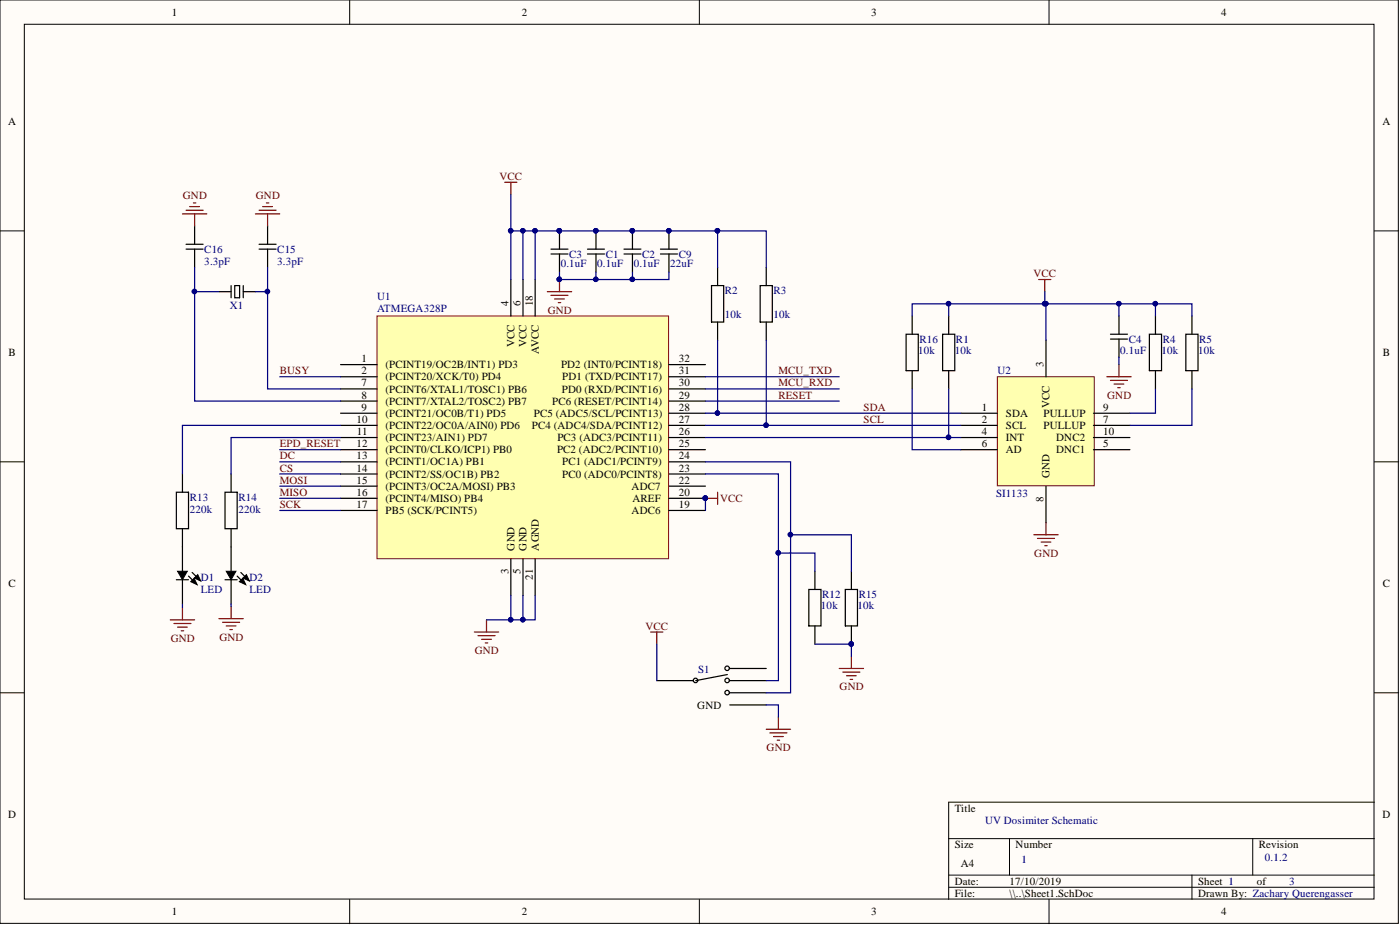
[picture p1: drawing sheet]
<svg xmlns="http://www.w3.org/2000/svg" width="292mm" height="193mm" viewBox="0 0 292 193" stroke-linecap="round" stroke-linejoin="round" font-family="sans-serif">
<defs><g id="words">
<g font-size="2.3">
<text x="35.9" y="3.3">1</text>
<text x="108.9" y="3.3">2</text>
<text x="181.8" y="3.3">3</text>
<text x="254.8" y="3.3">4</text>
<text x="1.7" y="26.1">A</text>
<text x="288.4" y="26.1">A</text>
<text x="106.1" y="63.9" transform="rotate(-90 106.1 63.9)">4</text>
<text x="108.6" y="63.9" transform="rotate(-90 108.6 63.9)">6</text>
<text x="111.1" y="63.9" transform="rotate(-90 111.1 63.9)">18</text>
<text x="1.8" y="74.3">B</text>
<text x="75.5" y="75.6">1</text>
<text x="80.4" y="76.8">(PCINT19/OC2B/INT1) PD3</text>
<text x="107.3" y="72.4" transform="rotate(-90 107.3 72.4)">VCC</text>
<text x="109.9" y="72.4" transform="rotate(-90 109.9 72.4)">VCC</text>
<text x="112.4" y="73.8" transform="rotate(-90 112.4 73.8)">AVCC</text>
<text x="117.1" y="76.8">PD2 (INT0/PCINT18)</text>
<text x="141.6" y="75.6">32</text>
<text x="217.7" y="76.6" transform="rotate(-90 217.7 76.6)">3</text>
<text x="288.5" y="74.3">B</text>
<text x="75.5" y="78.1">2</text>
<text x="75.5" y="80.6">7</text>
<text x="75.5" y="83.2">8</text>
<text x="80.4" y="79.4">(PCINT20/XCK/T0) PD4</text>
<text x="80.4" y="81.9">(PCINT6/XTAL1/TOSC1) PB6</text>
<text x="117.2" y="81.9">PD0 (RXD/PCINT16)</text>
<text x="117.3" y="79.4">PD1 (TXD/PCINT17)</text>
<text x="141.6" y="83.2">29</text>
<text x="141.6" y="80.6">30</text>
<text x="141.6" y="78.1">31</text>
<text x="74.4" y="88.2">10</text>
<text x="75.5" y="85.7">9</text>
<text x="80.4" y="84.4">(PCINT7/XTAL2/TOSC2) PB7</text>
<text x="80.4" y="87">(PCINT21/OC0B/T1) PD5</text>
<text x="80.4" y="89.5">(PCINT22/OC0A/AIN0) PD6</text>
<text x="111" y="89.5">PC4 (ADC4/SDA/PCINT12)</text>
<text x="111.4" y="87">PC5 (ADC5/SCL/PCINT13)</text>
<text x="115.2" y="84.4">PC6 (RESET/PCINT14)</text>
<text x="141.6" y="88.2">27</text>
<text x="141.6" y="85.7">28</text>
<text x="204.9" y="85.7">1</text>
<text x="204.9" y="88.2">2</text>
<text x="209.9" y="87">SDA</text>
<text x="209.9" y="89.5">SCL</text>
<text x="217.7" y="89.5">PULLUP</text>
<text x="217.7" y="87">PULLUP</text>
<text x="219" y="85.1" transform="rotate(-90 219 85.1)">VCC</text>
<text x="230.2" y="88.2">7</text>
<text x="230.2" y="85.7">9</text>
<text x="74.4" y="93.3">12</text>
<text x="74.4" y="95.8">13</text>
<text x="74.4" y="90.8">11</text>
<text x="80.4" y="92">(PCINT23/AIN1) PD7</text>
<text x="80.4" y="94.6">(PCINT0/CLKO/ICP1) PB0</text>
<text x="116.2" y="94.6">PC2 (ADC2/PCINT10)</text>
<text x="116.3" y="92">PC3 (ADC3/PCINT11)</text>
<text x="141.6" y="95.8">24</text>
<text x="141.6" y="93.3">25</text>
<text x="141.6" y="90.8">26</text>
<text x="204.9" y="90.8">4</text>
<text x="204.9" y="93.3">6</text>
<text x="209.9" y="92">INT</text>
<text x="209.9" y="94.6">AD</text>
<text x="220.4" y="94.6">DNC1</text>
<text x="220.4" y="92">DNC2</text>
<text x="230.2" y="93.3">5</text>
<text x="230.2" y="90.8">10</text>
<text x="74.4" y="98.4">14</text>
<text x="74.4" y="100.9">15</text>
<text x="80.4" y="97.1">(PCINT1/OC1A) PB1</text>
<text x="80.4" y="99.6">(PCINT2/SS/OC1B) PB2</text>
<text x="117.3" y="99.6">PC0 (ADC0/PCINT8)</text>
<text x="117.3" y="97.1">PC1 (ADC1/PCINT9)</text>
<text x="141.6" y="100.9">22</text>
<text x="141.6" y="98.4">23</text>
<text x="219" y="99.6" transform="rotate(-90 219 99.6)">GND</text>
<text x="74.4" y="103.4">16</text>
<text x="74.4" y="106">17</text>
<text x="80.4" y="102.2">(PCINT3/OC2A/MOSI) PB3</text>
<text x="80.4" y="104.7">(PCINT4/MISO) PB4</text>
<text x="80.4" y="107.3">PB5 (SCK/PCINT5)</text>
<text x="131.8" y="107.3">ADC6</text>
<text x="131.8" y="102.2">ADC7</text>
<text x="132" y="104.7">AREF</text>
<text x="141.6" y="106">19</text>
<text x="141.6" y="103.4">20</text>
<text x="217.7" y="104.6" transform="rotate(-90 217.7 104.6)">8</text>
<text x="106.1" y="119.8" transform="rotate(-90 106.1 119.8)">3</text>
<text x="107.3" y="114.9" transform="rotate(-90 107.3 114.9)">GND</text>
<text x="108.6" y="119.8" transform="rotate(-90 108.6 119.8)">5</text>
<text x="109.9" y="114.9" transform="rotate(-90 109.9 114.9)">GND</text>
<text x="112.4" y="114.9" transform="rotate(-90 112.4 114.9)">AGND</text>
<text x="1.8" y="122.5">C</text>
<text x="111.1" y="120.9" transform="rotate(-90 111.1 120.9)">21</text>
<text x="288.5" y="122.5">C</text>
<text x="145.5" y="147.8">GND</text>
<text x="1.7" y="170.6">D</text>
<text x="199.2" y="169.4">Title</text>
<text x="288.4" y="170.6">D</text>
<text x="199.2" y="177">Size</text>
<text x="211.9" y="177">Number</text>
<text x="262.6" y="177">Revision</text>
<text x="199.2" y="184.6">Date:</text>
<text x="200.5" y="180.8">A4</text>
<text x="210.6" y="184.6">17/10/2019</text>
<text x="250" y="184.6">Sheet 1</text>
<text x="262.3" y="184.6">of</text>
<text x="35.9" y="190.9">1</text>
<text x="108.9" y="190.9">2</text>
<text x="181.8" y="190.9">3</text>
<text x="199.2" y="187.1">File:</text>
<text x="210.6" y="187.1">\\..\Sheet1.SchDoc</text>
<text x="250" y="187.1">Drawn By: Zachary Querengasser</text>
<text x="254.8" y="190.9">4</text>
</g>
<g font-size="2.3" fill="#800000">
<text x="38.1" y="41.6">GND</text>
<text x="53.4" y="41.6">GND</text>
<text x="104.2" y="37.5">VCC</text>
<text x="215.6" y="57.8">VCC</text>
<text x="114.3" y="65.4">GND</text>
<text x="58.4" y="78.1">BUSY</text>
<text x="162.4" y="78.1">MCU_TXD</text>
<text x="162.4" y="80.6">MCU_RXD</text>
<text x="162.4" y="83.2">RESET</text>
<text x="231" y="83.2">GND</text>
<text x="180.2" y="85.7">SDA</text>
<text x="180.2" y="88.2">SCL</text>
<text x="58.4" y="95.8">DC</text>
<text x="58.4" y="93.3">EPD_RESET</text>
<text x="58.4" y="100.9">MOSI</text>
<text x="58.4" y="98.4">CS</text>
<text x="58.4" y="106">SCK</text>
<text x="58.4" y="103.4">MISO</text>
<text x="150.2" y="104.7">VCC</text>
<text x="215.8" y="116.1">GND</text>
<text x="134.7" y="131.3">VCC</text>
<text x="35.6" y="133.9">GND</text>
<text x="45.8" y="133.6">GND</text>
<text x="99.1" y="136.4">GND</text>
<text x="175.2" y="144">GND</text>
<text x="160" y="156.7">GND</text>
</g>
<g font-size="2.3" fill="#000080">
<text x="42.6" y="52.7">C16</text>
<text x="57.9" y="52.7">C15</text>
<text x="118.8" y="53.7">C3</text>
<text x="126.4" y="53.7">C1</text>
<text x="134" y="53.7">C2</text>
<text x="141.6" y="53.7">C9</text>
<text x="42.6" y="55.3">3.3pF</text>
<text x="57.9" y="55.3">3.3pF</text>
<text x="117" y="55.8">0.1uF</text>
<text x="124.6" y="55.8">0.1uF</text>
<text x="132.2" y="55.8">0.1uF</text>
<text x="139.8" y="55.8">22uF</text>
<text x="48" y="64.4">X1</text>
<text x="78.7" y="62.6">U1</text>
<text x="78.7" y="65.2">ATMEGA328P</text>
<text x="151.2" y="61.4">R2</text>
<text x="161.4" y="61.4">R3</text>
<text x="151.2" y="66.4">10k</text>
<text x="161.4" y="66.4">10k</text>
<text x="191.8" y="71.5">R16</text>
<text x="199.5" y="71.5">R1</text>
<text x="235.5" y="71.5">C4</text>
<text x="242.6" y="71.5">R4</text>
<text x="250.2" y="71.5">R5</text>
<text x="191.6" y="73.8">10k</text>
<text x="199.2" y="73.8">10k</text>
<text x="233.7" y="73.8">0.1uF</text>
<text x="242.3" y="73.8">10k</text>
<text x="250" y="73.8">10k</text>
<text x="208.1" y="78.1">U2</text>
<text x="39.6" y="107">220k</text>
<text x="39.6" y="104.5">R13</text>
<text x="49.7" y="107">220k</text>
<text x="49.7" y="104.5">R14</text>
<text x="207.8" y="103.7">SI1133</text>
<text x="41.9" y="121.2">D1</text>
<text x="41.9" y="123.7">LED</text>
<text x="52" y="121.2">D2</text>
<text x="52" y="123.7">LED</text>
<text x="171.5" y="124.7">R12</text>
<text x="179.2" y="124.7">R15</text>
<text x="171.3" y="127">10k</text>
<text x="178.9" y="127">10k</text>
<text x="145.7" y="140.5">S1</text>
<text x="205.6" y="171.9">UV Dosimiter Schematic</text>
<text x="263.9" y="179.5">0.1.2</text>
<text x="213.2" y="180">1</text>
<text x="269" y="184.6">3</text>
</g>
</g></defs>
<g fill="#fffcf8" stroke="#000" stroke-width=".21">
<path d="M0 0h291.8v192.6h-291.8z"/>
<path d="M5.1 5.1h281.6v182.5h-281.6z"/>
</g>
<g fill="none" stroke="#000" stroke-width=".21">
<path d="M73 0v5.1M145.9 0v5.1M218.9 0v5.1M0 48.2h5.1M286.8 48.2h5M0 96.3h5.1M286.8 96.3h5M0 144.5h5.1M286.8 144.5h5M197.9 175h88.9M210.6 175v7.6M261.4 175v7.6"/>
<path d="M286.8 167.3h-88.9v20.3M73 187.6v5.1M145.9 187.6v5.1M197.9 182.6h88.9M197.9 185.1h88.9M218.9 187.6v5.1M248.7 182.6v5"/>
</g>
<path d="M78.7 65.9h60.8v50.7h-60.8z" fill="#ffffb0" stroke="#800000" stroke-width=".21"/>
<g fill="none" stroke="#000" stroke-width=".25">
<path d="M48.2 59.6v2.5M49 59.6h1v2.5h-1zM50.8 59.6v2.5M106.6 58.3v7.6M109.1 58.3v7.6M111.7 58.3v7.6M115 52h3.5M115 53h3.5M116.7 48.2v3.8M116.7 53v3.8M148.5 59.6h2.5v7.6h-2.5zM149.7 55.8v3.8"/>
<path d="M158.6 59.6h2.5v7.6h-2.5zM159.9 55.8v3.8M45.7 60.8h2.5M50.8 60.8h2.5M71.1 76.1h7.6M71.1 78.6h7.6M139.6 76.1h7.6M139.6 78.6h7.6M149.7 67.2v3.8M159.9 67.2v3.8M239.8 69.7h2.5v7.6h-2.5zM241.1 65.9v3.8"/>
<path d="M241.1 77.3v3.8M247.4 69.7h2.6v7.6h-2.6zM248.7 65.9v3.8M248.7 77.3v3.8M71.1 81.1h7.6M71.1 83.7h7.6M71.1 86.2h7.6M71.1 88.7h7.6M71.1 91.3h7.6M71.1 93.8h7.6M71.1 96.3h7.6M71.1 98.9h7.6"/>
<path d="M139.6 81.1h7.6M139.6 83.7h7.6M139.6 86.2h7.6M139.6 88.7h7.6M139.6 91.3h7.6M139.6 93.8h7.6M139.6 96.3h7.6M139.6 98.9h7.6M71.1 101.4h7.6M71.1 104h7.6M71.1 106.5h7.6M106.6 116.6v7.6"/>
<path d="M109.1 116.6v7.6M111.7 116.6v7.6M139.6 101.4h7.6M139.6 104h7.6M139.6 106.5h7.6"/>
</g>
<g fill="#000080" stroke="#000080" stroke-width=".21">
<circle cx="147.1" cy="103.9" r=".47"/>
<circle cx="116.7" cy="48.1" r=".47"/>
<circle cx="116.7" cy="58.3" r=".47"/>
</g>
<g fill="none" stroke="#800000" stroke-width=".25">
<path d="M105.3 38h2.6M106.6 38v2.6M116.7 58.3v2.5M216.7 58.3h2.6M218 58.3v2.5M114.2 60.8h5.1M115 61.6h3.5M115.7 62.4h2M116.5 63.1h.5M215.7 111.6h5.1M216.5 112.3h3.5M217.2 113.1h2.1"/>
<path d="M218 113.8h.5M218.2 109v2.6M99 131.8h5M99.7 132.6h3.6M100.5 133.4h2M101.3 134.1h.5M101.5 129.3v2.5"/>
</g>
<path d="M208.1 78.6h20.2v22.7h-20.2z" fill="#ffffb0" stroke="#800000" stroke-width=".21"/>
<g fill="none" stroke="#000" stroke-width=".25">
<path d="M38.8 52h3.6M38.8 51h3.6M40.6 47.2v3.8M40.6 52v3.8M54.1 52h3.5M54.1 51h3.5M55.8 47.2v3.8M55.8 52v3.8M122.6 52h3.5M122.6 53h3.5M124.3 48.2v3.8M124.3 53v3.8"/>
<path d="M130.2 52h3.5M130.2 53h3.5M132 48.2v3.8M132 53v3.8M137.8 52h3.5M137.8 53h3.5M139.6 48.2v3.8M139.6 53v3.8M189.1 69.7h2.5v7.6h-2.5zM190.3 65.9v3.8M190.3 77.3v3.8M196.7 69.7h2.5v7.6h-2.5z"/>
<path d="M197.9 65.9v3.8M197.9 77.3v3.8M218.2 71v7.6M231.7 70.7h3.5M231.7 69.7h3.5M233.5 65.9v3.8M233.5 70.7v3.8M38.1 98.9v3.8M48.2 98.9v3.8M200.5 86.2h7.6M200.5 88.7h7.6M200.5 91.3h7.6"/>
<path d="M200.5 93.8h7.6M228.1 86.2h7.6M228.1 88.7h7.6M228.1 91.3h7.6M228.1 93.8h7.6M36.8 102.7h2.5v7.6h-2.5zM38.1 110.3v8.9M40.1 119.4l1.5 1.5M46.9 102.7h2.6v7.6h-2.6zM48.2 110.3v8.9M50.2 119.4l1.6 1.5M170 119.2v3.8"/>
<path d="M177.6 119.2v3.8M218.2 101.4v7.6M36.8 120.9h2.5M38.1 120.9v5.1M39.3 120.2l1.6 1.5M46.9 120.9h2.6M48.2 120.9v5.1M49.5 120.2l1.5 1.5M152.3 139.5h7.6M168.8 123h2.5v7.6h-2.5zM170 130.6v3.8M176.4 123h2.5v7.6h-2.5z"/>
<path d="M177.6 130.6v3.8M137 142h7.6M151.8 140.7l-6.6 1.3M152.3 142h7.6M152.3 144.5h7.6M152.3 147.1h7.6"/>
<circle cx="151.7" cy="139.4" r=".47"/>
<circle cx="145.1" cy="142" r=".47"/>
<circle cx="151.7" cy="144.5" r=".47"/>
<circle cx="151.7" cy="142" r=".47"/>
</g>
<g fill="#000080" stroke="#000080" stroke-width=".21">
<circle cx="177.6" cy="134.3" r=".47"/>
<circle cx="147.1" cy="103.9" r=".47"/>
<circle cx="124.3" cy="48.1" r=".47"/>
<circle cx="131.9" cy="48.1" r=".47"/>
<circle cx="139.5" cy="48.1" r=".47"/>
<circle cx="106.5" cy="48.1" r=".47"/>
<circle cx="109.1" cy="48.1" r=".47"/>
<circle cx="111.6" cy="48.1" r=".47"/>
<circle cx="149.7" cy="48.1" r=".47"/>
<circle cx="116.7" cy="48.1" r=".47"/>
<circle cx="109.1" cy="129.3" r=".47"/>
<circle cx="106.5" cy="129.3" r=".47"/>
<circle cx="218.2" cy="63.3" r=".47"/>
<circle cx="124.3" cy="58.3" r=".47"/>
<circle cx="116.7" cy="58.3" r=".47"/>
<circle cx="131.9" cy="58.3" r=".47"/>
<circle cx="164.9" cy="111.5" r=".47"/>
<circle cx="162.4" cy="115.3" r=".47"/>
<circle cx="197.9" cy="63.3" r=".47"/>
<circle cx="217.9" cy="63.3" r=".47"/>
<circle cx="233.4" cy="63.3" r=".47"/>
<circle cx="241" cy="63.3" r=".47"/>
<circle cx="55.8" cy="60.8" r=".47"/>
<circle cx="40.6" cy="60.8" r=".47"/>
<circle cx="159.8" cy="88.7" r=".47"/>
<circle cx="149.7" cy="86.2" r=".47"/>
<circle cx="197.9" cy="91.2" r=".47"/>
</g>
<g fill="none" stroke="#800000" stroke-width=".25">
<path d="M38.1 44.6h5M38.8 43.9h3.6M39.6 43.1h2M40.3 42.3h.6M40.6 44.6v2.6M53.3 44.6h5.1M54.1 43.9h3.5M54.8 43.1h2M55.6 42.3h.5M55.8 44.6v2.6M230.9 78.6h5.1M231.7 79.4h3.5"/>
<path d="M233.5 76.1v2.5M232.4 80.1h2.1M233.2 80.9h.5M147.2 104h2.5M149.7 102.7v2.5M35.5 129.3h5.1M36.3 130.1h3.5M37 130.8h2.1M37.8 131.6h.5M38.1 126.8v2.5M45.7 129.1h5.1M46.4 129.8h3.6"/>
<path d="M47.2 130.6h2M48 131.3h.5M48.2 126.5v2.6M135.8 131.8h2.5M137 131.8v2.6M175.1 139.5h5.1M177.6 136.9v2.6M159.9 152.1h5M160.6 152.9h3.6M161.4 153.7h2M162.2 154.4h.5M162.4 149.6v2.5"/>
<path d="M175.9 140.2h3.5M176.6 141h2.1M177.4 141.7h.5"/>
</g>
<path d="M37 119.2h2.1l-1 1.7zM39.8 121.3l.7-.7 .6 1.4zM40.6 120.6l.7-.7 .6 1.3zM47.2 119.2h2l-1 1.7zM49.9 121.3l.8-.7 .6 1.4zM50.7 120.6l.7-.7 .6 1.3z" fill="#000"/>
<path d="M37 119.2h2.1l-1 1.7zM47.2 119.2h2l-1 1.7zM39.8 121.3l.7-.7 .6 1.4zM40.6 120.6l.7-.7 .6 1.3zM49.9 121.3l.8-.7 .6 1.4zM50.7 120.6l.7-.7 .6 1.3z" fill="none" stroke="#000" stroke-width=".21"/>
<g fill="none" stroke="#000080" stroke-width=".25">
<path d="M40.6 55.8v5M55.8 55.8v5M106.6 40.6v7.6h43.1M106.6 48.2v10.1M109.1 48.2v10.1M111.7 48.2v10.1M116.7 56.8v1.5h7.6v-1.5M132 56.8v1.5h-7.7M139.6 56.8v1.5h-7.6M149.7 48.2h10.2v7.6M149.7 48.2v7.6M45.7 60.8h-5.1v22.9h30.5"/>
<path d="M53.3 60.8h2.5v20.3h15.3M58.4 78.6h12.7M147.2 78.6h27.9M149.7 71v15.2h-2.5M159.9 71v17.7h-12.7M197.9 63.4v2.5M218 63.4h-27.7v2.5M218 60.8v2.6h30.7v2.5M218.2 63.4v7.6M233.5 63.4v2.5M233.5 74.5v1.6M241.1 63.4v2.5"/>
<path d="M58.4 98.9h12.7M58.4 96.3h12.7M58.4 93.8h12.7M71.1 88.7h-33v10.2M71.1 91.3h-22.9v7.6M147.2 98.9h15.2v16.5M147.2 96.3h17.7v15.3M147.2 81.1h27.9M147.2 83.7h27.9M147.2 91.3h50.7M149.7 86.2h50.8M159.9 88.7h40.6"/>
<path d="M190.3 81.1v12.7h10.2M197.9 81.1v10.2h2.6M241.1 81.1v5.1h-5.4M248.7 81.1v7.6h-13M58.4 106.5h12.7M58.4 104h12.7M58.4 101.4h12.7M147.2 104v2.5M170 119.2v-3.8h-7.6v26.6h-2.5M177.6 119.2v-7.6h-12.7v32.9h-5M38.1 126v.8M48.2 126v.5"/>
<path d="M101.5 129.3h5.1M106.6 124.2v5.1h5.1v-5.1M109.1 124.2v5.1M137 134.4v7.6M170 134.4h7.6v2.5M159.9 147.1h2.5v2.5"/>
</g>
<use href="#words"/>
</svg>
